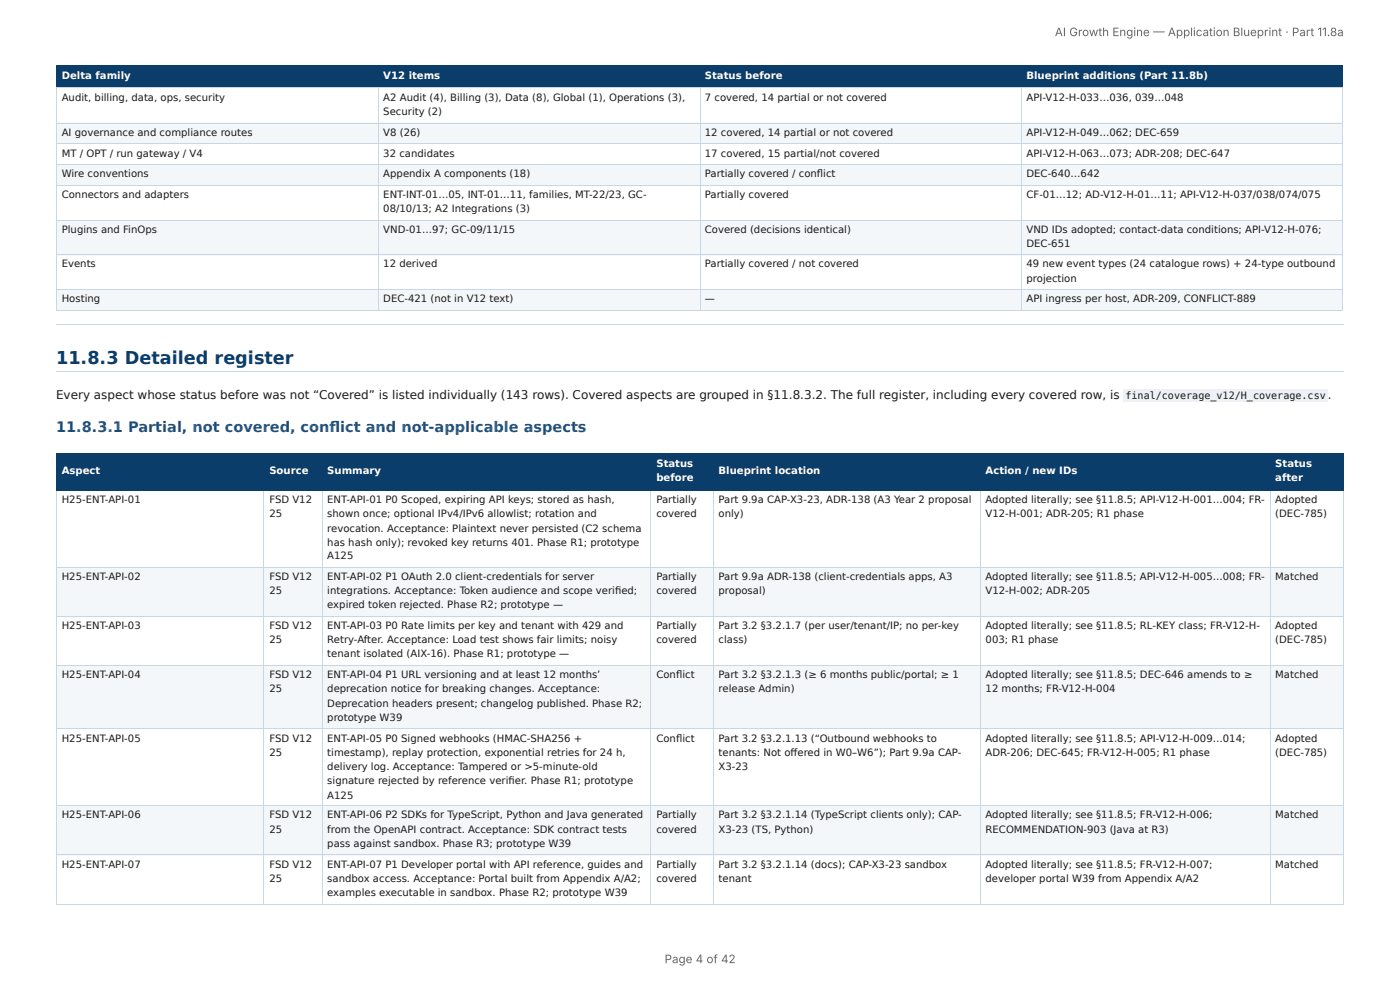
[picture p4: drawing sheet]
<svg xmlns="http://www.w3.org/2000/svg" width="297mm" height="210mm" viewBox="0 0 297 210" stroke-linecap="round" stroke-linejoin="round" font-family="sans-serif">
<defs><g id="words">
<text font-size="3.8" fill="#0b3d6b" x="11.9" y="77.3">11.8.3 Detailed register</text>
<text font-size="3.1" fill="#1f5a8c" x="11.9" y="91.8">11.8.3.1 Partial, not covered, confl ict and not-applicable aspects</text>
<g font-size="2.5" fill="#666">
<text x="224" y="7.7">AI Growth Engine — Application Blueprint · Part 11.8a</text>
<text x="141.2" y="204.5">Page 4 of 42</text>
</g>
<g font-size="2.5" fill="#1a1a1a">
<text x="11.9" y="84.7">Every aspect whose status before was not “Covered” is listed individually (143 rows). Covered aspects are grouped in §11.8.3.2. The full register, including every covered row, is</text>
<text x="282" y="84.7">.</text>
</g>
<g font-size="2.1" fill="#fff">
<text x="13.1" y="16.8">Delta family</text>
<text x="81.4" y="16.8">V12 items</text>
<text x="149.7" y="16.8">Status before</text>
<text x="218" y="16.8">Blueprint additions (Part 11.8b)</text>
<text x="13.1" y="100.6">Aspect</text>
<text x="57.2" y="100.6">Source</text>
<text x="69.5" y="100.6">Summary</text>
<text x="139.4" y="99.2">Status</text>
<text x="152.6" y="100.6">Blueprint location</text>
<text x="209.3" y="100.6">Action / new IDs</text>
<text x="270.9" y="99.2">Status</text>
<text x="139.4" y="102.2">before</text>
<text x="270.9" y="102.2">after</text>
</g>
<g font-size="2.1" fill="#1a1a1a">
<text x="13.1" y="21.4">Audit, billing, data, ops, security</text>
<text x="81.4" y="21.4">A2 Audit (4), Billing (3), Data (8), Global (1), Operations (3),</text>
<text x="149.7" y="21.4">7 covered, 14 partial or not covered</text>
<text x="218" y="21.4">API-V12-H-033…036, 039…048</text>
<text x="13.1" y="28.8">AI governance and compliance routes</text>
<text x="81.4" y="24.4">Security (2)</text>
<text x="81.4" y="28.8">V8 (26)</text>
<text x="149.7" y="28.8">12 covered, 14 partial or not covered</text>
<text x="218" y="28.8">API-V12-H-049…062; DEC-659</text>
<text x="13.1" y="33.3">MT / OPT / run gateway / V4</text>
<text x="81.4" y="33.3">32 candidates</text>
<text x="149.7" y="33.3">17 covered, 15 partial/not covered</text>
<text x="218" y="33.3">API-V12-H-063…073; ADR-208; DEC-647</text>
<text x="13.1" y="37.7">Wire conventions</text>
<text x="81.4" y="37.7">Appendix A components (18)</text>
<text x="149.7" y="37.7">Partially covered / confl ict</text>
<text x="218" y="37.7">DEC-640…642</text>
<text x="13.1" y="42.1">Connectors and adapters</text>
<text x="81.4" y="42.1">ENT-INT-01…05, INT-01…11, families, MT-22/23, GC-</text>
<text x="81.4" y="45.1">08/10/13; A2 Integrations (3)</text>
<text x="149.7" y="42.1">Partially covered</text>
<text x="218" y="42.1">CF-01…12; AD-V12-H-01…11; API-V12-H-037/038/074/075</text>
<text x="13.1" y="49.5">Plugins and FinOps</text>
<text x="81.4" y="49.5">VND-01…97; GC-09/11/15</text>
<text x="149.7" y="49.5">Covered (decisions identical)</text>
<text x="218" y="49.5">VND IDs adopted; contact-data conditions; API-V12-H-076;</text>
<text x="218" y="52.4">DEC-651</text>
<text x="13.1" y="56.8">Events</text>
<text x="81.4" y="56.8">12 derived</text>
<text x="149.7" y="56.8">Partially covered / not covered</text>
<text x="218" y="56.8">49 new event types (24 catalogue rows) + 24-type outbound</text>
<text x="218" y="59.8">projection</text>
<text x="13.1" y="64.2">Hosting</text>
<text x="81.4" y="64.2">DEC-421 (not in V12 text)</text>
<text x="149.7" y="64.2">—</text>
<text x="218" y="64.2">API ingress per host, ADR-209, CONFLICT-889</text>
<text x="239" y="84.7">final/coverage_v12/H_coverage.csv</text>
<text x="13.1" y="106.8">H25-ENT-API-01</text>
<text x="57.2" y="106.8">FSD V12</text>
<text x="69.5" y="106.8">ENT-API-01 P0 Scoped, expiring API keys; stored as hash,</text>
<text x="139.4" y="106.8">Partially</text>
<text x="152.6" y="106.8">Part 9.9a CAP-X3-23, ADR-138 (A3 Year 2 proposal</text>
<text x="209.3" y="106.8">Adopted literally; see §11.8.5; API-V12-H-001…004; FR-</text>
<text x="270.9" y="106.8">Adopted</text>
<text x="57.2" y="109.9">25</text>
<text x="69.5" y="109.9">shown once; optional IPv4/IPv6 allowlist; rotation and</text>
<text x="69.5" y="112.9">revocation. Acceptance: Plaintext never persisted (C2 schema</text>
<text x="139.4" y="109.9">covered</text>
<text x="152.6" y="109.9">only)</text>
<text x="209.3" y="109.9">V12-H-001; ADR-205; R1 phase</text>
<text x="270.9" y="109.9">(DEC-785)</text>
<text x="69.5" y="115.9">has hash only); revoked key returns 401. Phase R1; prototype</text>
<text x="69.5" y="118.7">A125</text>
<text x="13.1" y="123.1">H25-ENT-API-02</text>
<text x="57.2" y="123.1">FSD V12</text>
<text x="69.5" y="123.1">ENT-API-02 P1 OAuth 2.0 client-credentials for server</text>
<text x="139.4" y="123.1">Partially</text>
<text x="152.6" y="123.1">Part 9.9a ADR-138 (client-credentials apps, A3</text>
<text x="209.3" y="123.1">Adopted literally; see §11.8.5; API-V12-H-005…008; FR-</text>
<text x="270.9" y="123.1">Matched</text>
<text x="57.2" y="126.1">25</text>
<text x="69.5" y="126.1">integrations. Acceptance: Token audience and scope verifi ed;</text>
<text x="69.5" y="129.2">expired token rejected. Phase R2; prototype —</text>
<text x="139.4" y="126.1">covered</text>
<text x="152.6" y="126.1">proposal)</text>
<text x="209.3" y="126.1">V12-H-002; ADR-205</text>
<text x="13.1" y="133.6">H25-ENT-API-03</text>
<text x="57.2" y="133.6">FSD V12</text>
<text x="57.2" y="136.6">25</text>
<text x="69.5" y="133.6">ENT-API-03 P0 Rate limits per key and tenant with 429 and</text>
<text x="69.5" y="136.6">Retry-After. Acceptance: Load test shows fair limits; noisy</text>
<text x="139.4" y="133.6">Partially</text>
<text x="139.4" y="136.6">covered</text>
<text x="152.6" y="133.6">Part 3.2 §3.2.1.7 (per user/tenant/IP; no per-key</text>
<text x="152.6" y="136.6">class)</text>
<text x="209.3" y="133.6">Adopted literally; see §11.8.5; RL-KEY class; FR-V12-H-</text>
<text x="209.3" y="136.6">003; R1 phase</text>
<text x="270.9" y="133.6">Adopted</text>
<text x="270.9" y="136.6">(DEC-785)</text>
<text x="69.5" y="139.6">tenant isolated (AIX-16). Phase R1; prototype —</text>
<text x="13.1" y="144">H25-ENT-API-04</text>
<text x="57.2" y="144">FSD V12</text>
<text x="57.2" y="147">25</text>
<text x="69.5" y="144">ENT-API-04 P1 URL versioning and at least 12 months’</text>
<text x="69.5" y="147">deprecation notice for breaking changes. Acceptance:</text>
<text x="139.4" y="144">Confl ict</text>
<text x="152.6" y="144">Part 3.2 §3.2.1.3 (≥ 6 months public/portal; ≥ 1</text>
<text x="152.6" y="147">release Admin)</text>
<text x="209.3" y="144">Adopted literally; see §11.8.5; DEC-646 amends to ≥</text>
<text x="209.3" y="147">12 months; FR-V12-H-004</text>
<text x="270.9" y="144">Matched</text>
<text x="69.5" y="150.1">Deprecation headers present; changelog published. Phase R2;</text>
<text x="69.5" y="153.1">prototype W39</text>
<text x="13.1" y="157.5">H25-ENT-API-05</text>
<text x="57.2" y="157.5">FSD V12</text>
<text x="57.2" y="160.5">25</text>
<text x="69.5" y="157.5">ENT-API-05 P0 Signed webhooks (HMAC-SHA256 +</text>
<text x="69.5" y="160.5">timestamp), replay protection, exponential retries for 24 h,</text>
<text x="139.4" y="157.5">Confl ict</text>
<text x="152.6" y="157.5">Part 3.2 §3.2.1.13 (“Outbound webhooks to</text>
<text x="152.6" y="160.5">tenants: Not off ered in W0–W6”); Part 9.9a CAP-</text>
<text x="209.3" y="157.5">Adopted literally; see §11.8.5; API-V12-H-009…014;</text>
<text x="209.3" y="160.5">ADR-206; DEC-645; FR-V12-H-005; R1 phase</text>
<text x="270.9" y="157.5">Adopted</text>
<text x="270.9" y="160.5">(DEC-785)</text>
<text x="69.5" y="163.5">delivery log. Acceptance: Tampered or &gt;5-minute-old</text>
<text x="69.5" y="166.5">signature rejected by reference verifi er. Phase R1; prototype</text>
<text x="152.6" y="163.5">X3-23</text>
<text x="13.1" y="173.8">H25-ENT-API-06</text>
<text x="57.2" y="173.8">FSD V12</text>
<text x="69.5" y="169.6">A125</text>
<text x="69.5" y="173.8">ENT-API-06 P2 SDKs for TypeScript, Python and Java generated</text>
<text x="139.4" y="173.8">Partially</text>
<text x="152.6" y="173.8">Part 3.2 §3.2.1.14 (TypeScript clients only); CAP-</text>
<text x="209.3" y="173.8">Adopted literally; see §11.8.5; FR-V12-H-006;</text>
<text x="270.9" y="173.8">Matched</text>
<text x="57.2" y="176.8">25</text>
<text x="69.5" y="176.8">from the OpenAPI contract. Acceptance: SDK contract tests</text>
<text x="69.5" y="179.8">pass against sandbox. Phase R3; prototype W39</text>
<text x="139.4" y="176.8">covered</text>
<text x="152.6" y="176.8">X3-23 (TS, Python)</text>
<text x="209.3" y="176.8">RECOMMENDATION-903 (Java at R3)</text>
<text x="13.1" y="184.2">H25-ENT-API-07</text>
<text x="57.2" y="184.2">FSD V12</text>
<text x="69.5" y="184.2">ENT-API-07 P1 Developer portal with API reference, guides and</text>
<text x="139.4" y="184.2">Partially</text>
<text x="152.6" y="184.2">Part 3.2 §3.2.1.14 (docs); CAP-X3-23 sandbox</text>
<text x="209.3" y="184.2">Adopted literally; see §11.8.5; FR-V12-H-007;</text>
<text x="270.9" y="184.2">Matched</text>
<text x="57.2" y="187.3">25</text>
<text x="69.5" y="187.3">sandbox access. Acceptance: Portal built from Appendix A/A2;</text>
<text x="69.5" y="190.3">examples executable in sandbox. Phase R2; prototype W39</text>
<text x="139.4" y="187.3">covered</text>
<text x="152.6" y="187.3">tenant</text>
<text x="209.3" y="187.3">developer portal W39 from Appendix A/A2</text>
</g>
</g></defs>
<g fill="#0b3d6b">
<path d="M12.1 14h68.2v4.6h-68.2z"/>
<path d="M80.3 14h68.3v4.6h-68.3z"/>
<path d="M148.6 14h68.4v4.6h-68.4z"/>
<path d="M217 14h68.3v4.6h-68.3z"/>
</g>
<g fill="#f4f7fa">
<path d="M12.1 26h68.2v4.4h-68.2z"/>
<path d="M80.3 26h68.3v4.4h-68.3z"/>
<path d="M148.6 26h68.4v4.4h-68.4z"/>
<path d="M217 26h68.3v4.4h-68.3z"/>
<path d="M12.1 34.9h68.2v4.4h-68.2z"/>
<path d="M80.3 34.9h68.3v4.4h-68.3z"/>
<path d="M148.6 34.9h68.4v4.4h-68.4z"/>
<path d="M217 34.9h68.3v4.4h-68.3z"/>
<path d="M12.1 46.7h68.2v7.5h-68.2z"/>
<path d="M80.3 46.7h68.3v7.5h-68.3z"/>
<path d="M148.6 46.7h68.4v7.5h-68.4z"/>
<path d="M217 46.7h68.3v7.5h-68.3z"/>
<path d="M12.1 61.6h68.2v4.4h-68.2z"/>
<path d="M80.3 61.6h68.3v4.4h-68.3z"/>
<path d="M148.6 61.6h68.4v4.4h-68.4z"/>
<path d="M217 61.6h68.3v4.4h-68.3z"/>
</g>
<path d="M11.9 13.9h273.4M11.9 18.7h273.4M12 13.8v5M80.4 13.8v5M148.7 13.8v5M216.9 13.8v5M285.2 13.8v5" fill="none" stroke="#0b3d6b" stroke-width=".21"/>
<g fill="none" stroke="#c9d6e3" stroke-width=".21">
<path d="M11.9 18.7h273.4M12 18.8v47.2M80.4 18.8v47.2M148.7 18.8v47.2M216.9 18.8v47.2M285.2 18.8v47.2M11.9 26.1h273.4M11.9 30.5h273.4M11.9 35h273.4M11.9 39.4h273.4M11.9 46.8h273.4M11.9 54.1h273.4"/>
<path d="M11.9 61.5h273.4M11.9 65.9h273.4M11.9 68.9h273.4M11.9 78.8h273.4"/>
</g>
<g fill="#0b3d6b">
<path d="M12.1 96.2h44v7.8h-44z"/>
<path d="M56.1 96.2h12.3v7.8h-12.3z"/>
<path d="M68.4 96.2h70v7.8h-70z"/>
<path d="M138.4 96.2h13v7.8h-13z"/>
<path d="M151.4 96.2h56.9v7.8h-56.9z"/>
<path d="M208.3 96.2h61.5v7.8h-61.5z"/>
<path d="M269.8 96.2h15.5v7.8h-15.5z"/>
</g>
<g fill="#f4f7fa">
<path d="M12.1 120.5h44v10.5h-44z"/>
<path d="M56.1 120.5h12.3v10.5h-12.3z"/>
<path d="M68.4 120.5h70v10.5h-70z"/>
<path d="M138.4 120.5h13v10.5h-13z"/>
<path d="M151.4 120.5h56.9v10.5h-56.9z"/>
<path d="M208.3 120.5h61.5v10.5h-61.5z"/>
<path d="M269.8 120.5h15.5v10.5h-15.5z"/>
<path d="M12.1 141.4h44v13.3h-44z"/>
<path d="M56.1 141.4h12.3v13.3h-12.3z"/>
<path d="M68.4 141.4h70v13.3h-70z"/>
<path d="M138.4 141.4h13v13.3h-13z"/>
<path d="M151.4 141.4h56.9v13.3h-56.9z"/>
<path d="M208.3 141.4h61.5v13.3h-61.5z"/>
<path d="M269.8 141.4h15.5v13.3h-15.5z"/>
<path d="M12.1 171.2h44v10.4h-44z"/>
<path d="M56.1 171.2h12.3v10.4h-12.3z"/>
<path d="M68.4 171.2h70v10.4h-70z"/>
<path d="M138.4 171.2h13v10.4h-13z"/>
<path d="M151.4 171.2h56.9v10.4h-56.9z"/>
<path d="M208.3 171.2h61.5v10.4h-61.5z"/>
<path d="M269.8 171.2h15.5v10.4h-15.5z"/>
</g>
<path d="M11.9 96.3h273.5M12 96.2v8M56 96.2v8M68.5 96.2v8M138.3 96.2v8M151.5 96.2v8M208.2 96.2v8M269.7 96.2v8M285.3 96.2v8M11.9 104.1h273.5" fill="none" stroke="#0b3d6b" stroke-width=".21"/>
<g fill="none" stroke="#c9d6e3" stroke-width=".21">
<path d="M12 104.2v87.9M56 104.2v87.9M68.5 104.2v87.9M138.3 104.2v87.9M151.5 104.2v87.9M208.2 104.2v87.9M269.7 104.2v87.9M285.3 104.2v87.9M11.9 120.4h273.5M11.9 130.9h273.5M11.9 141.3h273.5M11.9 154.8h273.5"/>
<path d="M11.9 171.1h273.5M11.9 181.5h273.5M11.9 192h273.5"/>
</g>
<path d="M238.7 82.7h43.4v2.6h-43.4z" fill="#eef2f6"/>
<use href="#words"/>
</svg>
